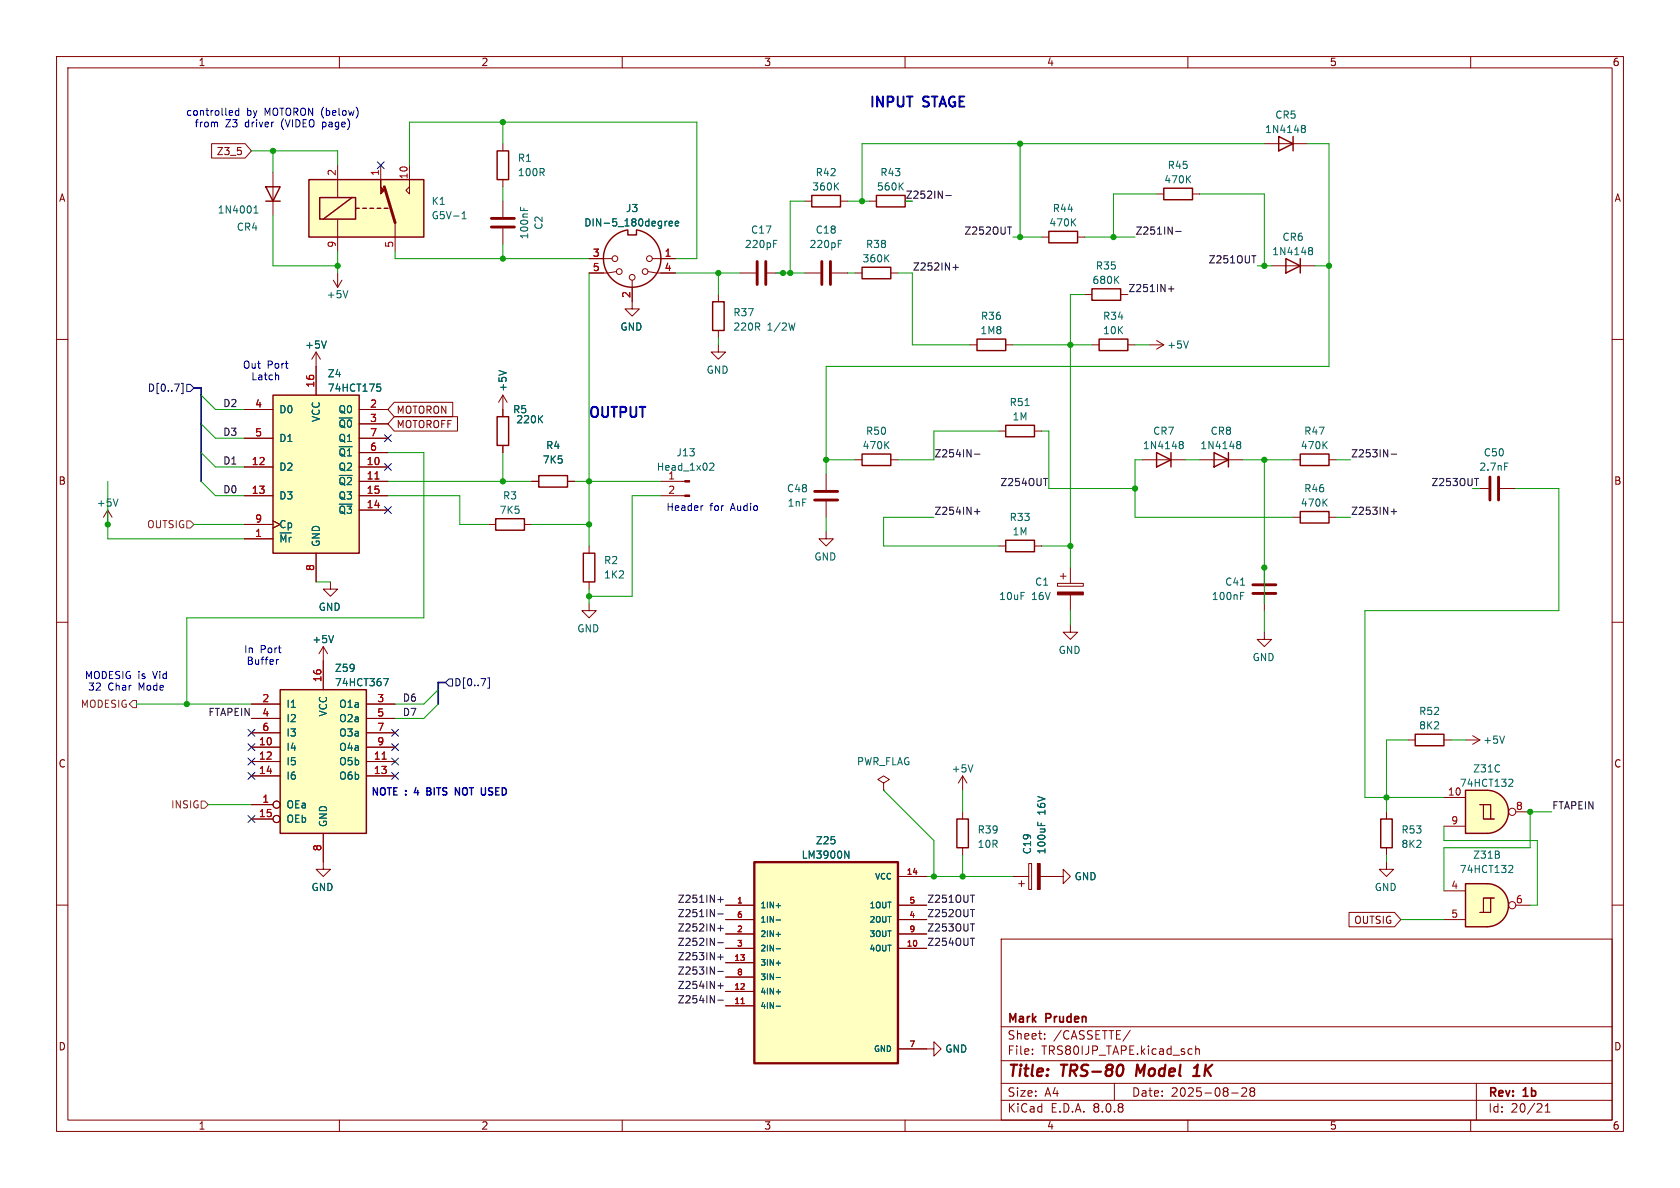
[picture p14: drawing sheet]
<svg xmlns="http://www.w3.org/2000/svg" width="297mm" height="210mm" viewBox="0 0 297 210" stroke-linecap="round" stroke-linejoin="round" font-family="sans-serif">
<defs><g id="words">
<g font-size="2.8" fill="#840000">
<text x="178" y="190.9">Title:</text>
<text x="187.7" y="190.9">TRS-80</text>
<text x="201.7" y="190.9">Model</text>
<text x="212.7" y="190.9">1K</text>
</g>
<g font-size="2.5" fill="#0000c2">
<text x="153.4" y="19.5">INPUT</text>
<text x="163.2" y="19.5">STAGE</text>
<text x="103.8" y="74.3">OUTPUT</text>
</g>
<g font-size="2.1" fill="#840000">
<text x="178" y="184">Sheet:</text>
<text x="178" y="181.2">Mark</text>
<text x="185" y="181.2">Pruden</text>
<text x="186.2" y="184">/CASSETTE/</text>
<text x="178" y="186.7">File:</text>
<text x="184.1" y="186.7">TRS80IJP_TAPE.kicad_sch</text>
<text x="178" y="196.9">KiCad</text>
<text x="178" y="194.1">Size:</text>
<text x="184.7" y="194.1">A4</text>
<text x="185.7" y="196.9">E.D.A.</text>
<text x="193.3" y="196.9">8.0.8</text>
<text x="200" y="194.1">Date:</text>
<text x="207" y="194.1">2025-08-28</text>
<text x="263" y="194.3">Rev:</text>
<text x="263" y="196.9">Id:</text>
<text x="267.1" y="196.9">20/21</text>
<text x="269.4" y="194.3">1b</text>
</g>
<g font-size="1.8" fill="#840000">
<text x="35" y="11.9">1</text>
<text x="85" y="11.9">2</text>
<text x="135" y="11.9">3</text>
<text x="185" y="11.9">4</text>
<text x="235" y="11.9">5</text>
<text x="285" y="11.9">6</text>
<text x="38.2" y="27.6">Z3_5</text>
<text x="10.3" y="35.9">A</text>
<text x="285.3" y="35.9">A</text>
<text x="70" y="75.9">MOTOROFF</text>
<text x="70" y="73.3">MOTORON</text>
<text x="10.3" y="85.9">B</text>
<text x="285.3" y="85.9">B</text>
<text x="10.3" y="135.9">C</text>
<text x="285.3" y="135.9">C</text>
<text x="239.3" y="163.5">OUTSIG</text>
<text x="10.3" y="185.9">D</text>
<text x="285.3" y="185.9">D</text>
<text x="35" y="199.9">1</text>
<text x="85" y="199.9">2</text>
<text x="135" y="199.9">3</text>
<text x="185" y="199.9">4</text>
<text x="235" y="199.9">5</text>
<text x="285" y="199.9">6</text>
</g>
<g font-size="1.8" fill="#0000c2">
<text x="32.8" y="20.7">controlled</text>
<text x="34.3" y="22.7">from</text>
<text x="39.8" y="22.7">Z3</text>
<text x="43.4" y="22.7">driver</text>
<text x="43.6" y="20.7">by</text>
<text x="46.9" y="20.7">MOTORON (below)</text>
<text x="50" y="22.7">(VIDEO</text>
<text x="57.4" y="22.7">page)</text>
<text x="42.8" y="65.4">Out</text>
<text x="47.2" y="65.4">Port</text>
<text x="44.3" y="67.4">Latch</text>
<text x="117.7" y="90.5">Header</text>
<text x="125.5" y="90.5">for</text>
<text x="129.3" y="90.5">Audio</text>
<text x="43.1" y="115.7">In</text>
<text x="43.5" y="117.7">Buffer</text>
<text x="46" y="115.7">Port</text>
<text x="14.9" y="120.2">MODESIG is</text>
<text x="15.5" y="122.3">32</text>
<text x="19.1" y="122.3">Char</text>
<text x="24.6" y="122.3">Mode</text>
<text x="27.2" y="120.2">Vid</text>
<text x="65.4" y="141">NOTE</text>
<text x="71.7" y="141">:</text>
<text x="73.8" y="141">4</text>
<text x="76.5" y="141">BITS</text>
<text x="82" y="141">NOT</text>
<text x="87.1" y="141">USED</text>
</g>
<g font-size="1.8" fill="#006464">
<text x="223.5" y="23.7">1N4148</text>
<text x="225.4" y="21.2">CR5</text>
<text x="91.4" y="28.8">R1</text>
<text x="91.4" y="31.3">100R</text>
<text x="143.5" y="33.9">360K</text>
<text x="144.1" y="31.3">R42</text>
<text x="154.9" y="33.9">560K</text>
<text x="155.5" y="31.3">R43</text>
<text x="205.7" y="32.6">470K</text>
<text x="206.3" y="30.1">R45</text>
<text x="38.4" y="37.9">1N4001</text>
<text x="41.8" y="41">CR4</text>
<text x="76.2" y="36.4">K1</text>
<text x="76.2" y="39">G5V-1</text>
<text x="96.1" y="40.7" transform="rotate(-90 96.1 40.7)">C2</text>
<text x="103.2" y="40.2">DIN-5_180degree</text>
<text x="110.6" y="37.7">J3</text>
<text x="132.7" y="41.5">C17</text>
<text x="144.1" y="41.5">C18</text>
<text x="185.4" y="40.2">470K</text>
<text x="186" y="37.7">R44</text>
<text x="93.6" y="42.4" transform="rotate(-90 93.6 42.4)">100nF</text>
<text x="131.6" y="44">220pF</text>
<text x="143" y="44">220pF</text>
<text x="152.4" y="46.6">360K</text>
<text x="153" y="44">R38</text>
<text x="193.6" y="47.9">R35</text>
<text x="224.8" y="45.3">1N4148</text>
<text x="226.6" y="42.8">CR6</text>
<text x="57.7" y="52.9">+5V</text>
<text x="193" y="50.4">680K</text>
<text x="109.6" y="58.6">GND</text>
<text x="129.5" y="56.1">R37</text>
<text x="129.5" y="58.6">220R</text>
<text x="135.6" y="58.6">1/2W</text>
<text x="173.2" y="59.3">1M8</text>
<text x="173.3" y="56.7">R36</text>
<text x="194.9" y="56.7">R34</text>
<text x="194.9" y="59.3">10K</text>
<text x="53.8" y="61.8">+5V</text>
<text x="206.2" y="61.8">+5V</text>
<text x="57.8" y="66.9">Z4</text>
<text x="57.8" y="69.4">74HCT175</text>
<text x="89.8" y="69.3" transform="rotate(-90 89.8 69.3)">+5V</text>
<text x="124.8" y="66.3">GND</text>
<text x="178.4" y="72">R51</text>
<text x="49.3" y="73.3">D0</text>
<text x="56.7" y="74.7" transform="rotate(-90 56.7 74.7)">VCC</text>
<text x="59.7" y="73.3">Q0</text>
<text x="59.7" y="75.8">~{Q0}</text>
<text x="90.6" y="73.3">R5</text>
<text x="91.2" y="75">220K</text>
<text x="153" y="77.1">R50</text>
<text x="178.9" y="74.5">1M</text>
<text x="203.8" y="77.1">CR7</text>
<text x="213.9" y="77.1">CR8</text>
<text x="230.5" y="77.1">R47</text>
<text x="49.3" y="83.4">D2</text>
<text x="49.3" y="78.3">D1</text>
<text x="59.7" y="83.4">Q2</text>
<text x="59.7" y="80.9">~{Q1}</text>
<text x="59.7" y="78.3">Q1</text>
<text x="95.8" y="82.1">7K5</text>
<text x="96.4" y="79.6">R4</text>
<text x="116" y="83.4">Head_1x02</text>
<text x="119.5" y="80.9">J13</text>
<text x="152.4" y="79.6">470K</text>
<text x="201.9" y="79.6">1N4148</text>
<text x="212.1" y="79.6">1N4148</text>
<text x="229.9" y="79.6">470K</text>
<text x="261.4" y="83.4">2.7nF</text>
<text x="262.2" y="80.9">C50</text>
<text x="17" y="89.8">+5V</text>
<text x="49.3" y="88.5">D3</text>
<text x="59.7" y="86">~{Q2}</text>
<text x="59.7" y="88.5">Q3</text>
<text x="88.8" y="88.5">R3</text>
<text x="118" y="84.8">1</text>
<text x="139" y="87.2">C48</text>
<text x="139.1" y="89.8">1nF</text>
<text x="229.9" y="89.8">470K</text>
<text x="230.5" y="87.2">R46</text>
<text x="49.3" y="93.6">Cp</text>
<text x="59.7" y="91">~{Q3}</text>
<text x="88.2" y="91">7K5</text>
<text x="178.4" y="92.3">R33</text>
<text x="178.9" y="94.8">1M</text>
<text x="49.3" y="96.1">~{Mr}</text>
<text x="56.7" y="96.8" transform="rotate(-90 56.7 96.8)">GND</text>
<text x="106.7" y="99.9">R2</text>
<text x="143.9" y="99.3">GND</text>
<text x="106.7" y="102.5">1K2</text>
<text x="176.5" y="106.3">10uF</text>
<text x="182.4" y="106.3">16V</text>
<text x="182.9" y="103.7">C1</text>
<text x="214.1" y="106.3">100nF</text>
<text x="216.5" y="103.7">C41</text>
<text x="55.1" y="113.9">+5V</text>
<text x="56.2" y="108.2">GND</text>
<text x="102" y="112">GND</text>
<text x="59.1" y="119">Z59</text>
<text x="187.1" y="115.8">GND</text>
<text x="221.3" y="117.1">GND</text>
<text x="50.5" y="125.3">I1</text>
<text x="59.1" y="121.5">74HCT367</text>
<text x="59.9" y="125.3">O1a</text>
<text x="50.5" y="127.9">I2</text>
<text x="50.5" y="130.4">I3</text>
<text x="58" y="126.8" transform="rotate(-90 58 126.8)">VCC</text>
<text x="59.9" y="127.9">O2a</text>
<text x="59.9" y="130.4">O3a</text>
<text x="250.8" y="126.6">R52</text>
<text x="250.8" y="129.1">8K2</text>
<text x="262.1" y="131.7">+5V</text>
<text x="50.5" y="132.9">I4</text>
<text x="50.5" y="135.5">I5</text>
<text x="59.9" y="135.5">O5b</text>
<text x="59.9" y="132.9">O4a</text>
<text x="151.4" y="135.5">PWR_FLAG</text>
<text x="168.1" y="136.8">+5V</text>
<text x="260.3" y="136.8">Z31C</text>
<text x="50.5" y="143.1">OEa</text>
<text x="50.5" y="138">I6</text>
<text x="59.9" y="138">O6b</text>
<text x="258" y="139.3">74HCT132</text>
<text x="50.5" y="145.6">OEb</text>
<text x="58" y="146.3" transform="rotate(-90 58 146.3)">GND</text>
<text x="144.1" y="149.5">Z25</text>
<text x="172.7" y="147.5">R39</text>
<text x="185" y="144.1" transform="rotate(-90 185 144.1)">16V</text>
<text x="247.7" y="147.5">R53</text>
<text x="141.6" y="152">LM3900N</text>
<text x="172.7" y="150.1">10R</text>
<text x="182.5" y="151.1" transform="rotate(-90 182.5 151.1)">C19</text>
<text x="185" y="151.1" transform="rotate(-90 185 151.1)">100uF</text>
<text x="189.9" y="155.8">GND</text>
<text x="247.7" y="150.1">8K2</text>
<text x="258" y="154.5">74HCT132</text>
<text x="260.3" y="152">Z31B</text>
<text x="55" y="157.7">GND</text>
<text x="242.9" y="157.7">GND</text>
<text x="167" y="186.3">GND</text>
</g>
<g font-size="1.8" fill="#a90000">
<text x="59.4" y="31.2" transform="rotate(-90 59.4 31.2)">2</text>
<text x="67.1" y="31.2" transform="rotate(-90 67.1 31.2)">1</text>
<text x="72.1" y="31.8" transform="rotate(-90 72.1 31.8)">10</text>
<text x="59.4" y="43.9" transform="rotate(-90 59.4 43.9)">9</text>
<text x="69.6" y="43.9" transform="rotate(-90 69.6 43.9)">5</text>
<text x="104.7" y="45.5">3</text>
<text x="117.4" y="45.5">1</text>
<text x="104.7" y="48">5</text>
<text x="111.5" y="52.8" transform="rotate(-90 111.5 52.8)">2</text>
<text x="117.4" y="48">4</text>
<text x="55.6" y="68.6" transform="rotate(-90 55.6 68.6)">16</text>
<text x="45" y="72.1">4</text>
<text x="45" y="77.2">5</text>
<text x="65.3" y="72.1">2</text>
<text x="65.3" y="74.7">3</text>
<text x="65.3" y="77.2">7</text>
<text x="44.4" y="82.3">12</text>
<text x="64.7" y="82.3">10</text>
<text x="65.3" y="79.8">6</text>
<text x="44.4" y="87.4">13</text>
<text x="64.7" y="84.8">11</text>
<text x="64.7" y="89.9">14</text>
<text x="64.7" y="87.4">15</text>
<text x="118" y="87.4">2</text>
<text x="45" y="95">1</text>
<text x="45" y="92.5">9</text>
<text x="55.6" y="101" transform="rotate(-90 55.6 101)">8</text>
<text x="46.3" y="124.2">2</text>
<text x="56.9" y="120.7" transform="rotate(-90 56.9 120.7)">16</text>
<text x="66.6" y="124.2">3</text>
<text x="45.7" y="131.8">10</text>
<text x="46.3" y="126.7">4</text>
<text x="46.3" y="129.3">6</text>
<text x="66.6" y="126.7">5</text>
<text x="66.6" y="129.3">7</text>
<text x="66.6" y="131.8">9</text>
<text x="45.7" y="134.4">12</text>
<text x="45.7" y="136.9">14</text>
<text x="66" y="134.4">11</text>
<text x="66" y="136.9">13</text>
<text x="46.3" y="142">1</text>
<text x="255.9" y="140.7">10</text>
<text x="267.9" y="143.3">8</text>
<text x="45.7" y="144.5">15</text>
<text x="256.5" y="145.8">9</text>
<text x="56.9" y="150.6" transform="rotate(-90 56.9 150.6)">8</text>
<text x="256.5" y="157.2">4</text>
<text x="267.9" y="159.8">6</text>
<text x="256.5" y="162.3">5</text>
</g>
<text font-size="1.8" fill="#009600" x="160" y="35.2">Z252IN-</text>
<g font-size="1.8" fill="#0f0f0f">
<text x="170.4" y="41.6">Z252OUT</text>
<text x="200.7" y="41.6">Z251IN-</text>
<text x="161.3" y="47.9">Z252IN+</text>
<text x="213.6" y="46.6">Z251OUT</text>
<text x="199.4" y="51.7">Z251IN+</text>
<text x="39.4" y="72">D2</text>
<text x="39.4" y="77.1">D3</text>
<text x="39.4" y="82.2">D1</text>
<text x="165.1" y="80.9">Z254IN-</text>
<text x="238.8" y="80.9">Z253IN-</text>
<text x="39.4" y="87.3">D0</text>
<text x="176.8" y="86">Z254OUT</text>
<text x="253" y="86">Z253OUT</text>
<text x="165.1" y="91.1">Z254IN+</text>
<text x="238.8" y="91.1">Z253IN+</text>
<text x="71.1" y="124.1">D6</text>
<text x="36.7" y="126.7">FTAPEIN</text>
<text x="71.1" y="126.7">D7</text>
<text x="274.3" y="143.2">FTAPEIN</text>
<text x="119.7" y="159.7">Z251IN+</text>
<text x="163.8" y="159.7">Z251OUT</text>
<text x="119.7" y="164.8">Z252IN+</text>
<text x="119.7" y="167.3">Z252IN-</text>
<text x="119.7" y="162.2">Z251IN-</text>
<text x="163.8" y="167.3">Z254OUT</text>
<text x="163.8" y="162.2">Z252OUT</text>
<text x="163.8" y="164.8">Z253OUT</text>
<text x="119.7" y="169.8">Z253IN+</text>
<text x="119.7" y="172.4">Z253IN-</text>
<text x="119.7" y="174.9">Z254IN+</text>
<text x="119.7" y="177.5">Z254IN-</text>
</g>
<g font-size="1.8" fill="#000084">
<text x="26" y="69.4">D[0..7]</text>
<text x="80.2" y="121.5">D[0..7]</text>
</g>
<g font-size="1.8" fill="#725600">
<text x="25.9" y="93.6">OUTSIG</text>
<text x="14.2" y="125.3">MODESIG</text>
<text x="30.1" y="143.1">INSIG</text>
</g>
<g font-size="1.4" fill="#006464">
<text x="154.6" y="155.7">VCC</text>
<text x="134.4" y="160.8">1IN+</text>
<text x="153.6" y="160.8">1OUT</text>
<text x="134.4" y="165.8">2IN+</text>
<text x="134.4" y="163.3">1IN-</text>
<text x="153.6" y="163.3">2OUT</text>
<text x="153.6" y="165.8">3OUT</text>
<text x="134.4" y="170.9">3IN+</text>
<text x="134.4" y="168.4">2IN-</text>
<text x="134.4" y="173.5">3IN-</text>
<text x="153.6" y="168.4">4OUT</text>
<text x="134.4" y="178.5">4IN-</text>
<text x="134.4" y="176">4IN+</text>
<text x="154.4" y="186.2">GND</text>
</g>
<g font-size="1.4" fill="#a90000">
<text x="160.2" y="154.7">14</text>
<text x="130.2" y="159.8">1</text>
<text x="160.7" y="159.8">5</text>
<text x="130.2" y="164.8">2</text>
<text x="130.2" y="167.4">3</text>
<text x="130.2" y="162.3">6</text>
<text x="160.2" y="167.4">10</text>
<text x="160.7" y="162.3">4</text>
<text x="160.7" y="164.8">9</text>
<text x="129.7" y="169.9">13</text>
<text x="130.2" y="172.5">8</text>
<text x="129.7" y="177.5">11</text>
<text x="129.7" y="175">12</text>
<text x="160.7" y="185.2">7</text>
</g>
</g></defs>
<g fill="none" stroke="#840000" stroke-width=".18">
<path d="M10 10h277v190h-277zM12 12h273v186h-273zM60 10v2M110 10v2M160 10v2M210 10v2M260 10v2M191.8 52.1h1.2M198.1 52.1h1.3M10 60h2M193 61h1.3M199.4 61h1.3"/>
<path d="M285 60h2M19 90.2l-.7 1.2M19 90.2v2.5M19 90.2l.8 1.2M212.1 81.3h7.6M10 110h2M58.4 102.9v1.2h1.3l-1.3 1.3-1.3-1.3h1.3M285 110h2M57.1 152.4v1.3h1.3l-1.3 1.2-1.2-1.2h1.2M10 160h2M177 166h108v32h-108zM285 160h2"/>
<path d="M60 198v2M110 198v2M160 198v2M177 194.5h108M177 191.5h108M177 187.5h108M177 181.5h108M182.5 186.3v.1M182.5 185.5v.1M184.7 183.6v.1M184.7 182.8v.1M197 191.5v3"/>
<path d="M199.8 182.1l-1.3 2M210 198v2M210.6 185.4l.1 .1M210.7 186.3l-.1 .1M211.4 184.9v1.5M211.4 185.5l.2-.1 .4 .1v.9M217.7 193.2h1.2M219.5 192.4l.6-.1 .2 .1 .1 .3-.9 1.1h.9M221.2 192.9l-.2-.2 .2-.4 .5 .1 .1 .2-.3 .3M221.2 192.9l-.2 .3v.5l.2 .1 .5-.1 .1-.2-.1-.4-.2-.2M221.2 192.9h.3M260 198v2"/>
<path d="M261 191.5v6.5M273.2 196.6h.8M273.2 195.5l.4-.4v1.5"/>
</g>
<path d="M198.4 188.3a1.31 1.31 0 0 1 0 1.5M201.1 188.2l-.3 2M210.9 190.2h1.2M211.1 188.8l.6-.6-.2 2" fill="none" stroke="#840000" stroke-width=".4"/>
<path d="M193 51.1h5.1v2h-5.1zM194.3 59.9h5.1v2.1h-5.1zM214.6 80l2.6 1.3-2.6 1.3zM217.2 80v2.6" fill="none" stroke="#840000" stroke-width=".25"/>
<path d="M197.2 49.4l.6 .7M197.8 48.8l-.7 .8M218.7 78.5l.2 .1M218.7 78.1l.4-.1 .2 .2v.2l-.2 .2M218.9 78.6h.2M218.9 78.6l-.2 .1M219.1 78.6l.2 .2v.4l-.2 .1h-.4M20.9 88.2l-.5 1.3" fill="none" stroke="#006464" stroke-width=".18"/>
<path d="M49.5 121.9h15.3v25.4h-15.3z" fill="#ffffc2"/>
<path d="M154.9 34.5h5.1v2.1h-5.1zM185.4 40.9h5.1v2h-5.1zM49.5 121.9h15.3v25.4h-15.3z" fill="none" stroke="#840000" stroke-width=".25"/>
<g fill="none" stroke="#840000" stroke-width=".18">
<path d="M153.7 35.6h1.2M184.1 41.9h1.3M190.5 41.9h1.3M57.1 114.3v7.6M57.1 114.3l-.7 1.3M57.1 114.3l.8 1.3M44.4 132.1h5.1M44.4 134.6h5.1M44.4 137.2h5.1M44.4 124.5h5.1M44.4 127h5.1M44.4 129.5h5.1"/>
<path d="M64.8 132.1h5M64.8 134.6h5M64.8 137.2h5M64.8 124.5h5M64.8 127h5M64.8 129.5h5M44.4 142.2h3.9M44.4 144.8h3.9M57.1 147.3v5.1M245.1 152.4v1.3h1.3l-1.3 1.2-1.3-1.2h1.3"/>
<circle cx="48.9" cy="142.2" r=".63"/>
<circle cx="48.9" cy="144.8" r=".63"/>
</g>
<path d="M67.6 134.2h.7" fill="none" stroke="#a90000" stroke-width=".18"/>
<path d="M159.1 32.9l.6 .7M159.7 32.3l-.7 .8M189.6 39.2l.6 .7M190.2 38.7l-.8 .7M59 112.3l-.5 1.3M67.8 120h.9l-.6 1.2" fill="none" stroke="#006464" stroke-width=".18"/>
<path d="M48.3 69.9h15.2v27.9h-15.2z" fill="#ffffc2"/>
<path d="M172.7 59.9h5.1v2.1h-5.1zM48.3 69.9h15.2v27.9h-15.2zM87.9 73.7h2v5h-2zM87.6 91.7h5.1v2h-5.1zM95.2 84.1h5.1v2h-5.1zM244.1 144.8h2v5.1h-2z" fill="none" stroke="#840000" stroke-width=".25"/>
<g fill="none" stroke="#840000" stroke-width=".18">
<path d="M58.9 49.5l.8 1.3M59.7 48.3v2.5M60.5 49.5l-.8 1.3M43.2 72.4h5.1M43.2 77.5h5.1M55.9 62.2v7.7M55.9 62.2l-.8 1.3M55.9 62.2l.7 1.3M63.5 72.4h5.1M63.5 74.9h5.1M63.5 77.5h5.1M88.9 72.4v1.3"/>
<path d="M88.9 78.7v1.3M171.4 61h1.3M177.8 61h1.3M43.2 95.3h5.1M43.2 82.6h5.1M43.2 87.6h5.1M43.2 92.7h5.1M48.3 92.1l1.2 .6-1.2 .6M55.9 97.8v5.1M63.5 82.6h5.1M63.5 85.1h5.1M63.5 87.6h5.1"/>
<path d="M63.5 90.2h5.1M63.5 80h5.1M86.4 92.7h1.2M92.7 92.7h1.3M94 85.1h1.2M100.3 85.1h1.3M260.3 86.4h2.8M265.2 86.4h2.8M104.1 106.7v1.3h1.3l-1.3 1.2-1.2-1.2h1.2M245.1 143.5v1.3M245.1 149.9v1.2"/>
</g>
<path d="M66.3 84.7h.7" fill="none" stroke="#a90000" stroke-width=".18"/>
<path d="M61.5 51.4l-.4 1.2M57.7 60.3l-.4 1.2M66.7 67.9h.6M66.8 68.4h.3l.2 .2-.1 .5-.4 .1M95.4 74l.5 .7M95.9 73.5l-.7 .7M266 81.9h.6" fill="none" stroke="#006464" stroke-width=".18"/>
<path d="M263.4 84.3v4.1M264.9 84.3v4.1" fill="none" stroke="#840000" stroke-width=".51"/>
<path d="M54.6 31.8h20.3v10.1h-20.3z" fill="#ffffc2"/>
<g fill="none" stroke="#840000" stroke-width=".18">
<path d="M48.3 30.5v7.6M59.7 29.2v5.7M59.7 38.7v5.8M67.3 29.2v2.6M69.8 39.4v5.1M72.4 29.2v5.1l-.6-.6 .6-.7M88.9 25.4v1.3M88.9 31.8v1.2M88.9 35.6v2.8M88.9 40.4v2.8M104.1 45.7h4.1M109 48l-1.6 .3h-3.3"/>
<path d="M111.8 49.5v5.1h1.2l-1.2 1.3-1.3-1.3h1.3M114.6 48l1.5 .3h3.3M115.3 45.7h4.1M88.9 69.9l-.8 1.2M88.9 69.9v2.5M88.9 69.9l.8 1.2M228.6 91.4h1.3M234.9 91.4h1.3M156.2 138.4l1-.6-1-.6-1 .6 1 .6v1.3M156.2 139.7h.1M170.2 137.2l-.8 1.2M170.2 137.2v2.5"/>
<path d="M170.2 137.2l.7 1.2M248.9 130.8h1.3M255.3 130.8h1.2M259.1 130.8h2.5M260.3 130l1.3 .8M261.6 130.8l-1.3 .8M186.7 154.9h1.3v-1.2l1.2 1.2-1.2 1.3v-1.3M163.8 185.4h1.3v-1.2l1.3 1.2-1.3 1.3v-1.3"/>
<circle cx="108.7" cy="45.7" r=".51"/>
<circle cx="109.5" cy="48" r=".51"/>
<circle cx="111.8" cy="49" r=".51"/>
<circle cx="114" cy="48" r=".51"/>
<circle cx="114.8" cy="45.7" r=".51"/>
</g>
<g fill="none" stroke="#840000" stroke-width=".25">
<path d="M47 33h2.5l-1.2 2.6zM47 35.6h2.5M54.6 31.8h20.3v10.1h-20.3zM56.5 34.9h6.4v3.8h-6.4zM62.2 34.9l-5.1 3.8M62.9 36.8h.6M64.1 36.8h.7M65.4 36.8h.6M66.7 36.8h.6M67.9 36.8h.7M87.9 26.7h2v5.1h-2zM111 40.8v.7h1.5v-.7"/>
<path d="M112.5 40.6a5.1 5.1 0 0 1 3.6 7.8 5.1 5.1 0 0 1-8.6 .1 5.1 5.1 0 0 1 3.5-7.9M229.9 90.4h5v2.1h-5zM250.2 129.8h5.1v2h-5.1z"/>
</g>
<path d="M67.9 33l1.9 6.4M86.9 38.6h4M86.9 40.1h4" fill="none" stroke="#840000" stroke-width=".51"/>
<path d="M67.3 31.8v1.2l.6 .7-.6 .6z" fill="#840000" stroke="#840000" stroke-width=".18"/>
<g fill="none" stroke="#006464" stroke-width=".18">
<path d="M44.9 37.7h.7M44.9 36.8l.4-.4v1.3M81.7 38.7h.7M81.7 37.8l.4-.4v1.3M92 36.6v.6M92.6 36.8v.4M117.9 39.1l-.2 .1M118.3 39.5l.6-.1-.1-.2-.3-.1-.2 .2 .1 .6h.4M119.4 39.5l.6-.1-.1-.2-.3-.1-.2 .2v.6h.5M88.2 65.5l1.3 .4M234.1 88.8l.5 .7M234.6 88.2l-.7 .7"/>
<path d="M172 135.2l-.4 1.3M266 130.1l-.4 1.3"/>
</g>
<path d="M133.3 152.4h25.4v35.6h-25.4z" fill="#ffffc2"/>
<path d="M133.3 152.4h25.4v35.6h-25.4z" fill="none" stroke="#840000" stroke-width=".41"/>
<g fill="none" stroke="#840000" stroke-width=".18">
<path d="M176.5 76.2h1.3M182.9 76.2h1.2M146 94v1.3h1.3l-1.3 1.2-1.2-1.2h1.2M146 83.8v2.8M146 88.6v2.8M158.7 154.9h5.1M170.2 143.5v1.3M170.2 149.9v1.2M179.1 154.9h2.8M180.1 156.2h1M180.6 155.7v1M181.9 152.7h.5v4.5h-.5z"/>
<path d="M183.9 154.9h2.8M128.3 160h5M128.3 167.6h5M128.3 177.8h5M128.3 175.3h5M128.3 170.2h5M128.3 165.1h5M128.3 162.6h5M128.3 172.7h5M158.7 160h5.1M158.7 167.6h5.1M158.7 165.1h5.1"/>
<path d="M158.7 162.6h5.1M158.7 185.4h5.1"/>
</g>
<path d="M181.2 71.7h.7M149.3 150.4l.8 1.3v-1.3M183.5 145.3v.6M184.1 145.5v.4M137.2 160.1h.8M137.2 177.9h.8M137.2 175.3h.8M137.2 170.3h.8M137.2 165.2h.8M137.2 167.7h.8M137.2 162.6h.8M137.2 172.8h.8" fill="none" stroke="#006464" stroke-width=".18"/>
<path d="M131 177.4h.6" fill="none" stroke="#a90000" stroke-width=".18"/>
<path d="M177.8 75.2h5.1v2h-5.1zM169.2 144.8h2v5.1h-2z" fill="none" stroke="#840000" stroke-width=".25"/>
<path d="M144 86.9h4.1M144 88.4h4.1" fill="none" stroke="#840000" stroke-width=".51"/>
<path d="M183.4 152.7h.5v4.5h-.5z" fill="#840000" stroke="#840000" stroke-width=".18"/>
<path d="M262.9 139.7a3.8 3.8 0 0 1 3.8 3.8 3.8 3.8 0 0 1-3.8 3.8z" fill="#ffffc2" stroke="#ffffc2" stroke-width=".18"/>
<path d="M259.1 139.7h3.8v7.6h-3.8z" fill="#ffffc2"/>
<g fill="none" stroke="#840000" stroke-width=".18">
<path d="M127 61v1.2h1.3l-1.3 1.3-1.3-1.3h1.3M223.5 111.8v1.2h1.3l-1.3 1.3-1.3-1.3h1.3M255.3 141h3.8M255.3 146.1h3.8M261.6 142.2h1.9v2.6h.7M262.3 142.2v2.6h1.2M268 143.5h2.5"/>
<circle cx="267.3" cy="143.5" r=".63"/>
</g>
<path d="M259.1 139.7h3.8a3.8 3.8 0 0 1 3.8 3.8 3.8 3.8 0 0 1-3.8 3.8h-3.8z" fill="none" stroke="#840000" stroke-width=".25"/>
<path d="M266.9 137.7l.4 .1 .2 .3-.8 .9h.8" fill="none" stroke="#006464" stroke-width=".18"/>
<path d="M262.9 156.2a3.8 3.8 0 0 1 3.8 3.8 3.8 3.8 0 0 1-3.8 3.8z" fill="#ffffc2" stroke="#ffffc2" stroke-width=".18"/>
<path d="M259.1 156.2h3.8v7.6h-3.8z" fill="#ffffc2"/>
<g fill="none" stroke="#840000" stroke-width=".18">
<path d="M37.4 25.4h5.9l1.1 1.3-1.1 1.2h-5.9zM142.2 35.6h1.3M148.6 35.6h1.3M204.5 34.3h1.2M210.8 34.3h1.3M223.5 25.4h7.6M104.1 48.3h2.6M104.1 45.7h2.6M111.8 50.8v2.5M116.8 48.3h2.6M116.8 45.7h2.6M127 52.1v1.2"/>
<path d="M127 58.4v1.3M130.8 48.3h2.8M135.6 48.3h2.8M142.2 48.3h2.8M147.1 48.3h2.8M151.1 48.3h1.3M157.5 48.3h1.2M224.8 47h7.6M43.2 72.4h5.1M43.2 77.5h5.1M55.9 64.8v5.1M63.5 72.4h5.1"/>
<path d="M63.5 74.9h5.1M63.5 77.5h5.1M69.7 73.7h11.2v2.5h-11.2l-1.1-1.3zM69.7 71.1h10.3v2.6h-10.3l-1.1-1.3zM88.9 72.4v1.3M88.9 78.7v1.3M203.2 61h2.5M204.5 60.2l1.2 .8M205.7 61l-1.2 .7M43.2 87.6h5.1M43.2 95.3h5.1M43.2 82.6h5.1"/>
<path d="M43.2 92.7h5.1M48.3 92.1l1.2 .6-1.2 .6M55.9 97.8v5.1M63.5 87.6h5.1M63.5 85.1h5.1M63.5 82.6h5.1M63.5 90.2h5.1M63.5 80h5.1M94 85.1h1.2M100.3 85.1h1.3M104.1 96.5v1.3M116.8 87.6h4.3"/>
<path d="M116.8 85.1h4.3M151.1 81.3h1.3M157.5 81.3h1.2M176.5 96.5h1.3M182.9 96.5h1.2M201.9 81.3h7.6M228.6 81.3h1.3M234.9 81.3h1.3M57.1 116.8v5.1M104.1 102.9v1.2M186.9 103.1h4.6v.5h-4.6zM187.5 101.9h1"/>
<path d="M188 101.3v1.1M189.2 110.5v1.3h1.3l-1.3 1.2-1.2-1.2h1.2M189.2 100.3v2.8M189.2 105.2v2.8M223.5 100.3v2.8M223.5 105.2v2.8M44.4 132.1h5.1M44.4 134.6h5.1M44.4 137.2h5.1M44.4 124.5h5.1M44.4 127h5.1M44.4 129.5h5.1"/>
<path d="M64.8 132.1h5M64.8 134.6h5M64.8 137.2h5M64.8 124.5h5M64.8 127h5M64.8 129.5h5M44.4 142.2h3.9M44.4 144.8h3.9M57.1 147.3v5.1M158.7 154.9h5.1M179.1 154.9h2.8M183.9 154.9h2.8"/>
<path d="M255.3 157.5h3.8M263.5 158.8h-1.2v2.5M264.2 158.8h-.7v2.5h-1.9M128.3 162.6h5M128.3 160h5M128.3 167.6h5M128.3 177.8h5M128.3 175.3h5M128.3 170.2h5M128.3 165.1h5M128.3 172.7h5M158.7 162.6h5.1"/>
<path d="M158.7 160h5.1M158.7 167.6h5.1M158.7 165.1h5.1M238.5 161.3h8l1.1 1.3-1.1 1.2h-8zM255.3 162.6h3.8M268 160h2.5M158.7 185.4h5.1"/>
<circle cx="48.9" cy="142.2" r=".63"/>
<circle cx="48.9" cy="144.8" r=".63"/>
<circle cx="267.3" cy="160" r=".63"/>
</g>
<g fill="none" stroke="#840000" stroke-width=".25">
<path d="M143.5 34.5h5.1v2.1h-5.1zM205.7 33.3h5.1v2h-5.1zM226.1 24.1l2.5 1.3-2.5 1.3zM228.6 24.1v2.6M126 53.3h2v5.1h-2zM152.4 47.2h5.1v2.1h-5.1zM227.3 45.7l2.6 1.3-2.6 1.3zM229.9 45.7v2.6M103.1 97.8h2.1v5.1h-2.1zM152.4 80.3h5.1v2h-5.1zM177.8 95.5h5.1v2h-5.1zM204.5 80l2.5 1.3-2.5 1.3z"/>
<path d="M207 80v2.6M229.9 80.3h5v2h-5zM259.1 156.2h3.8a3.8 3.8 0 0 1 3.8 3.8 3.8 3.8 0 0 1-3.8 3.8h-3.8z"/>
</g>
<g fill="none" stroke="#006464" stroke-width=".18">
<path d="M117.9 39.1l-.2 .1M118.3 39.5l.6-.1-.1-.2-.3-.1-.2 .2 .1 .6h.4M119.4 39.5l.6-.1-.1-.2-.3-.1-.2 .2v.6h.5M147.7 32.9l.6 .7M148.3 32.3l-.8 .8M209.9 31.6l.6 .7M210.5 31.1l-.7 .7M230.2 22.7h.1M230.2 22.2h.3l.2 .1 .1 .2-.3 .2M230.3 22.7h.2M230.3 22.7l-.1 .1M230.5 22.7l.3 .3-.1 .3-.2 .1h-.3"/>
<path d="M136.8 43.1h.4M136.8 42.5h.6M140.5 57.1l-.3 1.3M148.2 43.1h.4M148.2 42.5h.6M156.6 45.6l.5 .7M157.1 45l-.7 .8M231.4 44.2l.2 .1M231.4 43.8h.4l.2 .1v.2l-.2 .2M231.6 44.3h.2M231.6 44.3l-.2 .1M231.8 44.3l.2 .2v.4l-.2 .1h-.4"/>
<path d="M57.7 60.3l-.4 1.2M66.7 67.9h.6M66.8 68.4h.3l.2 .2-.1 .5-.4 .1M88.2 65.5l1.3 .4M95.4 74l.5 .7M95.9 73.5l-.7 .7M156.6 78.6l.5 .7M157.1 78l-.7 .8M208.6 78.5l.1 .1M208.6 78.1l.3-.1 .2 .2 .1 .2-.3 .2M208.7 78.6h.2M208.7 78.6l-.1 .1"/>
<path d="M208.9 78.6l.3 .2-.1 .4-.2 .1h-.3M210.1 60.3l-.4 1.2M234.1 78.6l.5 .7M234.6 78l-.7 .8M125.5 81.9h.5l.2 .3-.8 .9h.8M59 112.3l-.5 1.3M67.8 120h.9l-.6 1.2M219.3 105.3h.4M219.3 104.7h.6M219.3 103.4h.7M149.3 150.4l.8 1.3v-1.3M183.5 145.3v.6"/>
<path d="M184.1 145.5v.4M266.9 153h.4l.1 .3-.7 .9h.7M137.2 160.1h.8M137.2 177.9h.8M137.2 175.3h.8M137.2 170.3h.8M137.2 165.2h.8M137.2 167.7h.8M137.2 162.6h.8M137.2 172.8h.8"/>
</g>
<g fill="#840000" stroke="#840000" stroke-width=".18">
<path d="M121.1 87.5h.8v.3h-.8z"/>
<path d="M121.1 85h.8v.2h-.8z"/>
<path d="M186.9 104.6h4.6v.6h-4.6z"/>
</g>
<path d="M133.9 46.2v4.1M135.4 46.2v4.1M145.3 46.2v4.1M146.8 46.2v4.1M221.5 103.4h4.1M221.5 104.9h4.1" fill="none" stroke="#840000" stroke-width=".51"/>
<g fill="none" stroke="#000084" stroke-width=".18">
<path d="M66.7 28.6l1.2 1.2M67.9 28.6l-1.2 1.2M32.1 67.8h.3v1.8h-.3M33 67.9h.7l.6 .7-.6 .6h-.7zM68 76.9l1.2 1.2M69.2 76.9l-1.2 1.2M68 81.9l1.2 1.3M68 89.6l1.2 1.2M69.2 81.9l-1.2 1.3M69.2 89.6l-1.2 1.2M86.2 119.8h.3v1.9h-.3M43.8 134l1.3 1.2"/>
<path d="M43.8 131.5l1.3 1.2M43.8 128.9l1.3 1.2M43.8 136.6l1.3 1.2M45.1 134l-1.3 1.2M45.1 131.5l-1.3 1.2M45.1 128.9l-1.3 1.2M45.1 136.6l-1.3 1.2M69.2 134l1.3 1.2M69.2 128.9l1.3 1.2M69.2 131.5l1.3 1.2M69.2 136.6l1.3 1.2M70.5 134l-1.3 1.2"/>
<path d="M70.5 128.9l-1.3 1.2M70.5 131.5l-1.3 1.2M70.5 136.6l-1.3 1.2M79.4 120h.6v1.3h-.6l-.7-.6zM43.8 144.2l1.3 1.2M45.1 144.2l-1.3 1.2"/>
</g>
<path d="M33 92.1h.7l.6 .6-.6 .6h-.7zM22.9 124.5l.6-.7h.6v1.3h-.6zM35.6 141.6h.6l.6 .6-.6 .7h-.6z" fill="none" stroke="#725600" stroke-width=".18"/>
<g fill="none" stroke="#0f0f0f" stroke-width=".18">
<path d="M167.2 34.6h1M168.5 47.3h.9M168.9 46.8v.9M178.1 40.1h.7M206.6 51.1h.9M207 50.6v1M207.8 40.9h1M221.3 45.2h.7M172.3 90.4h.9M172.3 80.3h.9M172.8 90v.9M184.5 84.6h.7"/>
<path d="M245.9 90.4h1M245.9 80.3h1M246.4 90v.9M260.7 84.6h.7M126.9 159h1M127.4 158.5v1M171.6 158.2h.7M126.9 164.1h1M126.9 169.2h1M126.9 166.6h1M126.9 174.3h1M126.9 171.7h1"/>
<path d="M126.9 176.8h1M126.9 161.6h1M127.4 163.6v1M127.4 168.7v1M127.4 173.8v.9M171.6 165.9h.7M171.6 160.8h.7M171.6 163.3h.7"/>
</g>
<path d="M75.5 139.9h.4M75.9 139.9h.2M76 139.3h-.5v1.2h.5M76 139.8l-.1 .1M80.5 139.3l.7 1.2v-1.2M86.6 139.3l-.2 .2 .2 .4M86.4 140.5h.5" fill="none" stroke="#0000c2" stroke-width=".25"/>
<path d="M40.9 19.5l.2 .3-.6 .2M42.2 19.1v1.3M42.2 19.6l-.4-.1-.2 .3 .1 .5h.5M38.3 21.6l.2 .2v.6M41.1 20.3l-.2 .1M49.1 66.3l.2 .2v.6M124.3 89.4l-.3 .1M48.9 116.6v.8M49.2 116.6l-.3 .2" fill="none" stroke="#0000c2" stroke-width=".18"/>
<path d="M34.3 68.6h1.3v16.5M78.7 120.7h-1.2v3.8" fill="none" stroke="#000084" stroke-width=".3"/>
<g fill="none" stroke="#009600" stroke-width=".18">
<path d="M44.4 26.7h15.3v2.5M48.3 26.7v3.8M48.3 38.1v8.9h11.4M72.4 29.2v-7.6h50.8v24.1h-3.8M88.9 21.6v3.8M88.9 33v2.6M142.2 35.6h-2.5v12.7M149.9 35.6h3.8M180.3 25.4v16.5M204.5 34.3h-7.7v7.6M212.1 34.3h11.4v12.7M223.5 25.4h-71.1v10.2"/>
<path d="M231.1 25.4h3.8v39.4h-88.9v19M59.7 44.5v3.8M69.8 44.5v1.2h34.3M88.9 43.2v2.5M104.1 48.3v48.2M119.4 48.3h11.4M127 48.3v3.8M127 59.7v1.3M137.2 48.3h5M149.9 48.3h1.2M158.7 48.3h2.6v12.7h10.1M179.1 41.9h5"/>
<path d="M191.8 52.1h-2.6v48.2M191.8 41.9h8.9M222.2 47h2.6M232.4 47h2.5M35.6 69.9l2.5 2.5h5.1M35.6 74.9l2.5 2.6h5.1M176.5 76.2h-11.4v5.1h-6.4M179.1 61h13.9M184.1 76.2h1.3v10.2h15.3M200.7 61h2.5M19 85.1v10.2h24.2M34.3 92.7h8.9"/>
<path d="M35.6 85.1l2.5 2.5h5.1M35.6 80l2.5 2.6h5.1M68.6 87.6h12.7v5.1h5.1M68.6 80h6.3v29.2h-41.9v15.3M68.6 85.1h25.4M88.9 80v5.1M94 92.7h10.1M101.6 85.1h15.2M116.8 87.6h-5v17.8h-7.7M146 81.3h5.1M146 91.4v2.6M165.1 91.4h-8.9v5.1h20.3"/>
<path d="M184.1 96.5h5.1M201.9 81.3h-1.2v10.1h27.9M209.5 81.3h2.6M219.7 81.3h8.9M223.5 81.3v25.4M236.2 81.3h2.6M236.2 91.4h2.6M260.3 86.4h1.3M268 86.4h7.6v21.6h-34.3v33h14M55.9 102.9h2.5M104.1 104.1v2.6M189.2 108v2.5"/>
<path d="M223.5 108v3.8M24.1 124.5h20.3M77.5 121.9l-2.6 2.6h-5.1M77.5 124.5l-2.6 2.5h-5.1M156.2 139.7l8.9 8.9v6.3M170.2 139.7v3.8M248.9 130.8h-3.8v12.7M256.5 130.8h2.6M36.8 142.2h7.6M163.8 154.9h15.3M170.2 151.1v3.8M245.1 151.1v1.3"/>
<path d="M255.3 146.1v2.5h16.5v11.4h-1.3M274.3 143.5h-3.8v6.4h-15.2v7.6M247.6 162.6h7.7"/>
</g>
<path d="M66.3 84.7h.7M67.6 134.2h.7M131 177.4h.6" fill="none" stroke="#a90000" stroke-width=".18"/>
<g fill="#009600" stroke="#009600" stroke-width=".18">
<circle cx="33" cy="124.5" r=".46"/>
<circle cx="139.7" cy="48.3" r=".46"/>
<circle cx="127" cy="48.3" r=".46"/>
<circle cx="104.1" cy="85.1" r=".46"/>
<circle cx="104.1" cy="92.7" r=".46"/>
<circle cx="138.4" cy="48.3" r=".46"/>
<circle cx="146" cy="81.3" r=".46"/>
<circle cx="48.3" cy="26.7" r=".46"/>
<circle cx="88.9" cy="21.6" r=".46"/>
<circle cx="88.9" cy="45.7" r=".46"/>
<circle cx="59.7" cy="47" r=".46"/>
<circle cx="19" cy="92.7" r=".46"/>
<circle cx="88.9" cy="85.1" r=".46"/>
<circle cx="104.1" cy="105.4" r=".46"/>
<circle cx="245.1" cy="141" r=".46"/>
<circle cx="165.1" cy="154.9" r=".46"/>
<circle cx="170.2" cy="154.9" r=".46"/>
<circle cx="189.2" cy="61" r=".46"/>
<circle cx="200.7" cy="86.4" r=".46"/>
<circle cx="223.5" cy="100.3" r=".46"/>
<circle cx="189.2" cy="96.5" r=".46"/>
<circle cx="234.9" cy="47" r=".46"/>
<circle cx="223.5" cy="81.3" r=".46"/>
<circle cx="223.5" cy="47" r=".46"/>
<circle cx="270.5" cy="143.5" r=".46"/>
<circle cx="180.3" cy="41.9" r=".46"/>
<circle cx="180.3" cy="25.4" r=".46"/>
<circle cx="152.4" cy="35.6" r=".46"/>
<circle cx="196.8" cy="41.9" r=".46"/>
</g>
<use href="#words"/>
</svg>
